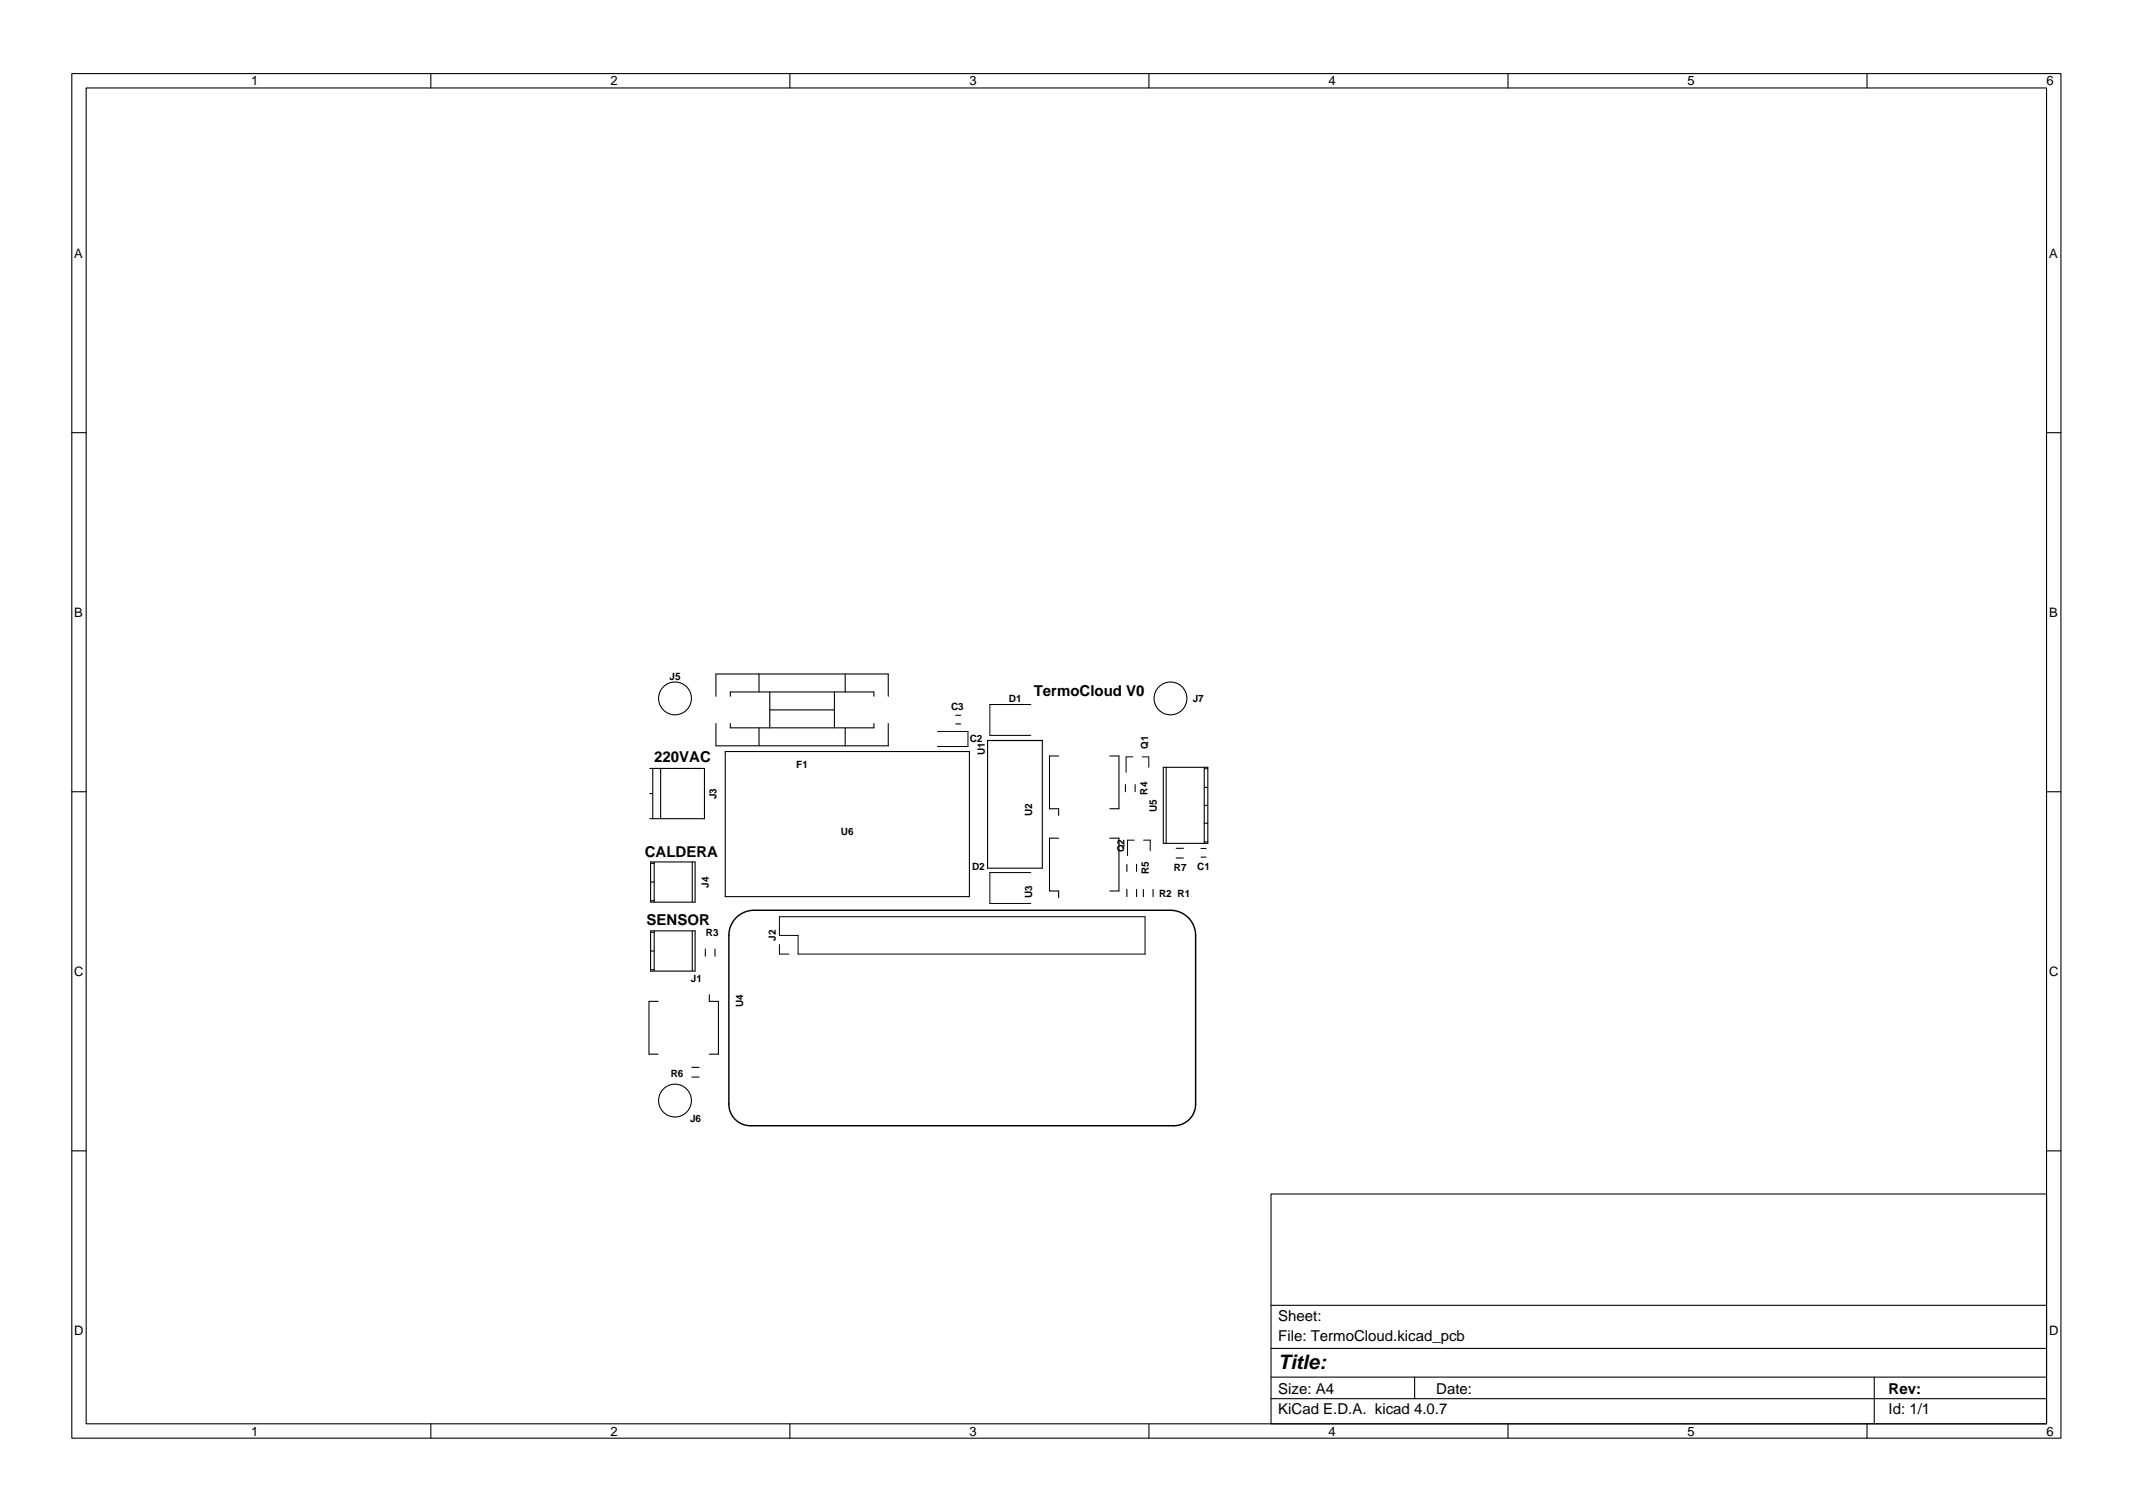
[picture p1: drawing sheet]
<svg xmlns="http://www.w3.org/2000/svg" width="297mm" height="210mm" viewBox="0 0 297 210" stroke-linecap="round" stroke-linejoin="round" font-family="sans-serif">
<defs><g id="words">
<text font-size="2.8" x="178" y="190.6">Title:</text>
<g font-size="2.1">
<text x="144" y="96.9">TermoCloud V0</text>
<text x="91.1" y="106.1">220VAC</text>
<text x="89.8" y="119.3">CALDERA</text>
<text x="90" y="128.8">SENSOR</text>
<text x="178" y="184">Sheet:</text>
<text x="178" y="186.7">File: TermoCloud.kicad_pcb</text>
<text x="178" y="196.9">KiCad E.D.A. kicad 4.0.7</text>
<text x="178" y="194.1">Size: A4</text>
<text x="200" y="194.1">Date:</text>
<text x="263" y="194.1">Rev:</text>
<text x="263" y="196.9">Id: 1/1</text>
</g>
<g font-size="1.8">
<text x="35" y="11.9">1</text>
<text x="85" y="11.9">2</text>
<text x="135" y="11.9">3</text>
<text x="185" y="11.9">4</text>
<text x="235" y="11.9">5</text>
<text x="285" y="11.9">6</text>
<text x="10.3" y="35.9">A</text>
<text x="285.3" y="35.9">A</text>
<text x="10.3" y="85.9">B</text>
<text x="285.3" y="85.9">B</text>
<text x="10.3" y="135.9">C</text>
<text x="285.3" y="135.9">C</text>
<text x="10.3" y="185.9">D</text>
<text x="285.3" y="185.9">D</text>
<text x="35" y="199.9">1</text>
<text x="85" y="199.9">2</text>
<text x="135" y="199.9">3</text>
<text x="185" y="199.9">4</text>
<text x="235" y="199.9">5</text>
<text x="285" y="199.9">6</text>
</g>
<g font-size="1.4">
<text x="93.2" y="94.7">J5</text>
<text x="132.4" y="98.8">C3</text>
<text x="140.5" y="97.7">D1</text>
<text x="166.1" y="97.8">J7</text>
<text x="110.9" y="107">F1</text>
<text x="135" y="103.4">C2</text>
<text x="137.2" y="105.1" transform="rotate(-90 137.2 105.1)">U1</text>
<text x="159.9" y="104.3" transform="rotate(-90 159.9 104.3)">Q1</text>
<text x="99.8" y="111.3" transform="rotate(-90 99.8 111.3)">J3</text>
<text x="143.7" y="113.6" transform="rotate(-90 143.7 113.6)">U2</text>
<text x="159.8" y="110.6" transform="rotate(-90 159.8 110.6)">R4</text>
<text x="161.1" y="113" transform="rotate(-90 161.1 113)">U5</text>
<text x="117.1" y="116.2">U6</text>
<text x="156.6" y="118.7" transform="rotate(-90 156.6 118.7)">Q2</text>
<text x="98.7" y="123.6" transform="rotate(-90 98.7 123.6)">J4</text>
<text x="135.4" y="121.2">D2</text>
<text x="143.7" y="125.1" transform="rotate(-90 143.7 125.1)">U3</text>
<text x="160" y="121.7" transform="rotate(-90 160 121.7)">R5</text>
<text x="161.4" y="124.9">R2 R1</text>
<text x="163.5" y="121.2">R7</text>
<text x="166.7" y="121.1">C1</text>
<text x="98.3" y="130.3">R3</text>
<text x="108" y="131" transform="rotate(-90 108 131)">J2</text>
<text x="96.2" y="136.7">J1</text>
<text x="103.5" y="140.2" transform="rotate(-90 103.5 140.2)">U4</text>
<text x="93.4" y="149.9">R6</text>
<text x="96.1" y="156.2">J6</text>
</g>
</g></defs>
<g fill="none" stroke="#000" stroke-width=".15">
<path d="M10 10.2h277v190.1h-277zM12 12.2h273v186.1h-273zM60 10.2v2M110 10.2v2M160 10.2v2M210 10.2v2M260 10.2v2M10 60.2h2M285 60.2h2M99.7 96.9v-3.1h24v3.1M101.7 96.9v-.6h20v.6M105.7 93.8v2.5"/>
<path d="M107.2 98.8h9M107.2 96.3v5M116.2 96.3v5M117.7 93.8v2.5M133.1 99.6h.7M10 110.2h2M90.5 110.5h.4M90.5 107h7.6v7h-7.6M90.9 107v7M92 107v7M99.7 100.7v3.1h24v-3.1M101 104.6h34v20.2h-34z"/>
<path d="M101.7 100.7v.6h20v-.6M105.7 101.3v2.5M117.7 101.3v2.5M133.1 100.8h.7M137.5 103.1h7.7v17.8h-7.7zM147.4 105.3h-1.2v7.3h1.2v.9M147.4 116.7h-1.2v7.4h1.2v.9M154.6 105.3h1.2v7.3h-1.2M154.6 116.7h1.2v7.4h-1.2M156.7 109.2v1M158.1 109.2v1M162 106.8h6.2v10.6h-6.2z"/>
<path d="M162.4 106.8v10.6M163.8 119.5h1M163.8 118.1h1M167.3 119.3h.6M167.3 118.1h.6M167.7 106.8v10.6M167.7 109.6h.5M167.7 112.1h.5M167.7 117.2h.5M167.7 107h.5M167.7 114.6h.5M285 110.2h2"/>
<path d="M90.6 129.8h.5M90.6 135h.5M90.6 132.4h.5M90.6 120h6.2v5.6h-6.2zM90.6 129.6h6.2v5.6h-6.2zM90.6 120.2h.5M90.6 125.4h.5M90.6 122.8h.5M91.1 120v5.6M91.1 129.6v5.6M91.6 139.4h-1.2v7.4h1.2M96.4 120v5.6"/>
<path d="M96.4 129.6v5.6M98.2 132.1v1M98.8 138.5v.9h1.2v7.4h-1.2M99.6 132.1v1M156.9 120.3v1M156.9 123.8v1M158.3 120.3v1M158.3 123.8v1M159.2 123.8v1M160.6 123.8v1M96.4 150h1M96.4 148.6h1"/>
<path d="M10 160.2h2M177 166.3h108v32h-108zM285 160.2h2M60 198.3v2M110 198.3v2M160 198.3v2M177 194.8h108M177 191.8h108M177 187.8h108M177 181.8h108M197 191.8v3M210 198.3v2"/>
<path d="M260 198.3v2M261 191.8v6.5"/>
<circle cx="94" cy="97.2" r="2.29"/>
<circle cx="163" cy="97.2" r="2.29"/>
<circle cx="94" cy="153.2" r="2.29"/>
</g>
<path d="M143.5 98.1h-5.6v4.3h5.6M130.5 101.8h4.3v2.1h-4.3M157.8 105.4h-1v2.1M157.9 117h-.9v2.1M159 105.4h1v1.4M159.3 117h.9v1.4M108.5 127.6h51v5.2h-48.4v-2.6h-2.6zM108.5 131.5v1.3h1.4M143.5 121.5h-5.6v4.3h5.6" fill="none" stroke="#000" stroke-width=".14"/>
<path d="M101.5 153.7v-23.5a3.5 3.5 0 0 1 3.5-3.5h58a3.5 3.5 0 0 1 3.5 3.5v23.5a3 3 0 0 1-3.1 3M101.5 153.7a3 3 0 0 0 3 3h59" fill="none" stroke="#000" stroke-width=".2"/>
<use href="#words"/>
</svg>
